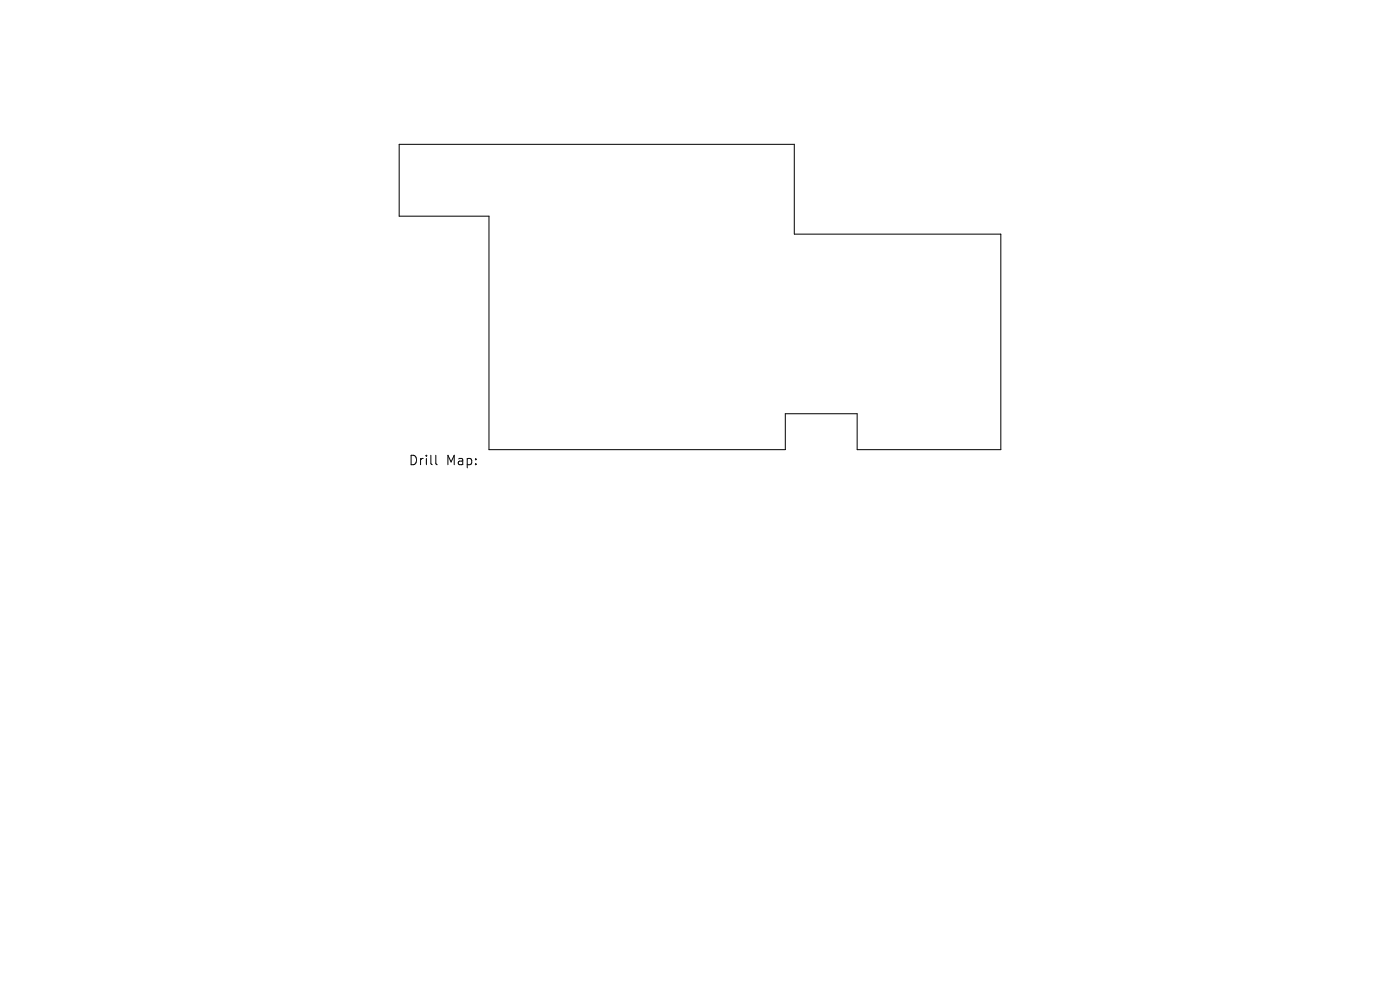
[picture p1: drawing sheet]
<svg xmlns="http://www.w3.org/2000/svg" width="297mm" height="210mm" viewBox="0 0 297 210" stroke-linecap="round" stroke-linejoin="round" font-family="sans-serif">
<defs><g id="words">
<g font-size="2.8">
<text x="86.6" y="99">Drill</text>
<text x="94.6" y="99">Map:</text>
</g>
</g></defs>
<path d="M84.7 30.6h83.8v19.1h43.8v45.7h-30.5v-7.6h-15.2v7.6h-62.9v-49.5h-19zM92.5 96.6v1.7l.2 .3" fill="none" stroke="#000" stroke-width=".21"/>
<use href="#words"/>
</svg>
